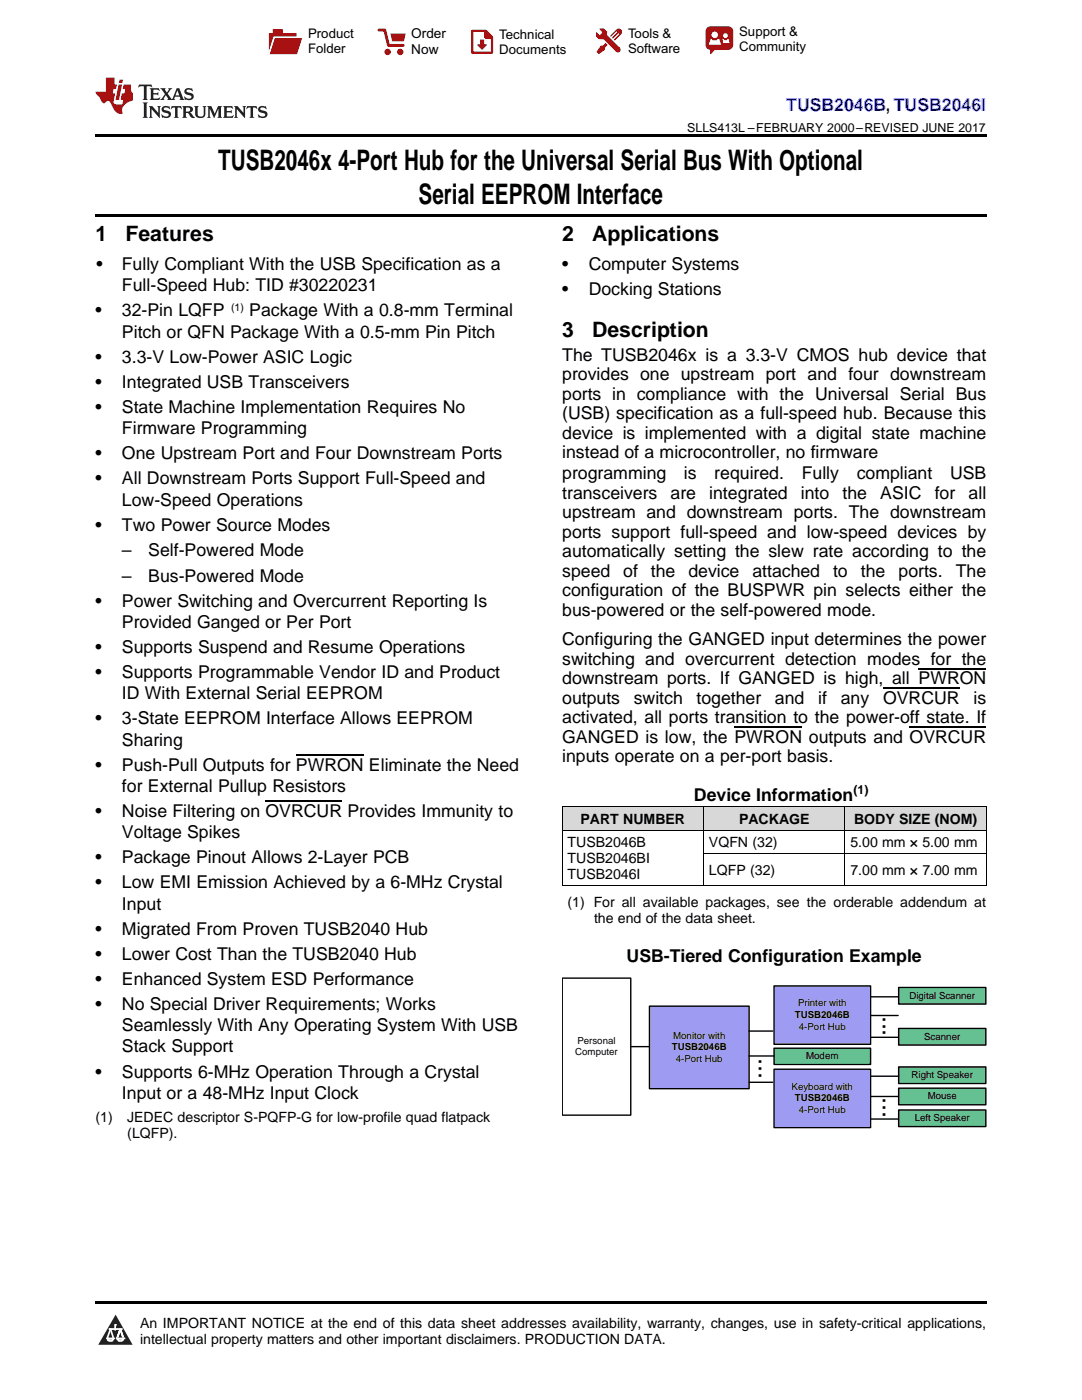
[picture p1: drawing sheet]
<svg xmlns="http://www.w3.org/2000/svg" width="216mm" height="279mm" viewBox="0 0 216 279" stroke-linecap="round" stroke-linejoin="round" font-family="sans-serif">
<defs><g id="words">
<g font-size="5.6">
<text x="43.5" y="33.9">TUSB2046x 4-Port Hub for the Universal Serial Bus With Optional</text>
<text x="83.5" y="40.6">Serial EEPROM Interface</text>
</g>
<g font-size="5">
<text x="176.7" y="206.8" transform="rotate(-90 176.7 206.8)">...</text>
<text x="152" y="215.4" transform="rotate(-90 152 215.4)">...</text>
<text x="176.7" y="223.2" transform="rotate(-90 176.7 223.2)">...</text>
</g>
<g font-size="4.2">
<text x="19" y="48.2">1</text>
<text x="25" y="48.2">Features</text>
<text x="112.2" y="48.2">2</text>
<text x="118.2" y="48.2">Applications</text>
<text x="112.2" y="67.3">3</text>
<text x="118.2" y="67.3">Description</text>
</g>
<text font-size="3.5" fill="#00f" x="156.9" y="22.2">TUSB2046B, TUSB2046I</text>
<g font-size="3.5">
<text x="19.2" y="53.9">•</text>
<text x="24.3" y="53.9">Fully Compliant With the USB Specification as a</text>
<text x="112.2" y="53.9">•</text>
<text x="117.5" y="53.9">Computer Systems</text>
<text x="24.3" y="58.1">Full-Speed Hub: TID #30220231</text>
<text x="112.2" y="58.9">•</text>
<text x="117.5" y="58.9">Docking Stations</text>
<text x="19" y="63.1">•</text>
<text x="24.3" y="63.1">32-Pin LQFP</text>
<text x="49.7" y="63.1">Package With a 0.8-mm Terminal</text>
<text x="24.3" y="67.4">Pitch or QFN Package With a 0.5-mm Pin Pitch</text>
<text x="19" y="72.4">•</text>
<text x="19" y="77.4">•</text>
<text x="24.3" y="72.4">3.3-V Low-Power ASIC Logic</text>
<text x="24.3" y="77.4">Integrated USB Transceivers</text>
<text x="112.2" y="72">The TUSB2046x is a 3.3-V CMOS hub device that</text>
<text x="112.2" y="75.9">provides one upstream port and four downstream</text>
<text x="19" y="82.4">•</text>
<text x="24.3" y="82.4">State Machine Implementation Requires No</text>
<text x="112.2" y="79.8">ports in compliance with the Universal Serial Bus</text>
<text x="112.2" y="83.6">(USB) specification as a full-speed hub. Because this</text>
<text x="24.3" y="86.6">Firmware Programming</text>
<text x="112.2" y="87.5">device is implemented with a digital state machine</text>
<text x="19" y="91.7">•</text>
<text x="24.3" y="91.7">One Upstream Port and Four Downstream Ports</text>
<text x="112.2" y="91.4">instead of a microcontroller, no firmware</text>
<text x="112.2" y="95.7">programming</text>
<text x="136.5" y="95.7">is</text>
<text x="142.5" y="95.7">required.</text>
<text x="160" y="95.7">Fully</text>
<text x="170.9" y="95.7">compliant</text>
<text x="189.6" y="95.7">USB</text>
<text x="19" y="96.7">•</text>
<text x="24.3" y="96.7">All Downstream Ports Support Full-Speed and</text>
<text x="24.3" y="100.9">Low-Speed Operations</text>
<text x="112.2" y="99.6">transceivers</text>
<text x="133.8" y="99.6">are</text>
<text x="141.5" y="99.6">integrated</text>
<text x="159.8" y="99.6">into</text>
<text x="168.1" y="99.6">the</text>
<text x="175.6" y="99.6">ASIC</text>
<text x="186.5" y="99.6">for</text>
<text x="193.3" y="99.6">all</text>
<text x="19" y="105.9">•</text>
<text x="24.3" y="105.9">Two Power Source Modes</text>
<text x="112.2" y="103.4">upstream and downstream ports. The downstream</text>
<text x="112.2" y="107.3">ports support full-speed and low-speed devices by</text>
<text x="24.3" y="111">–</text>
<text x="29.6" y="111">Self-Powered Mode</text>
<text x="112.2" y="111.2">automatically setting the slew rate according to the</text>
<text x="24.3" y="116.1">–</text>
<text x="29.6" y="116.1">Bus-Powered Mode</text>
<text x="112.2" y="115.1">speed</text>
<text x="112.2" y="119">configuration of the BUSPWR pin selects either the</text>
<text x="124.4" y="115.1">of</text>
<text x="129.9" y="115.1">the</text>
<text x="137.4" y="115.1">device</text>
<text x="150.1" y="115.1">attached</text>
<text x="166.2" y="115.1">to</text>
<text x="171.8" y="115.1">the</text>
<text x="179.3" y="115.1">ports.</text>
<text x="190.7" y="115.1">The</text>
<text x="19" y="121.1">•</text>
<text x="24.3" y="121.1">Power Switching and Overcurrent Reporting Is</text>
<text x="24.3" y="125.3">Provided Ganged or Per Port</text>
<text x="112.2" y="122.8">bus-powered or the self-powered mode.</text>
<text x="19" y="130.3">•</text>
<text x="24.3" y="130.3">Supports Suspend and Resume Operations</text>
<text x="112.2" y="128.8">Configuring the GANGED input determines the power</text>
<text x="19" y="135.3">•</text>
<text x="24.3" y="135.3">Supports Programmable Vendor ID and Product</text>
<text x="112.2" y="132.7">switching and overcurrent detection modes for the</text>
<text x="112.2" y="136.6">downstream ports. If GANGED is high, all PWRON</text>
<text x="24.3" y="139.6">ID With External Serial EEPROM</text>
<text x="112.2" y="140.4">outputs</text>
<text x="126.5" y="140.4">switch</text>
<text x="139" y="140.4">together</text>
<text x="154.6" y="140.4">and</text>
<text x="163.3" y="140.4">if</text>
<text x="167.8" y="140.4">any</text>
<text x="176.2" y="140.4">OVRCUR</text>
<text x="194.2" y="140.4">is</text>
<text x="19" y="144.6">•</text>
<text x="24.3" y="144.6">3-State EEPROM Interface Allows EEPROM</text>
<text x="24.3" y="148.8">Sharing</text>
<text x="112.2" y="144.3">activated, all ports transition to the power-off state. If</text>
<text x="112.2" y="148.2">GANGED is low, the PWRON outputs and OVRCUR</text>
<text x="19" y="153.8">•</text>
<text x="24.3" y="153.8">Push-Pull Outputs for PWRON Eliminate the Need</text>
<text x="112.2" y="152.1">inputs operate on a per-port basis.</text>
<text x="24.3" y="158">for External Pullup Resistors</text>
<text x="138.5" y="159.8">Device Information</text>
<text x="19" y="163.1">•</text>
<text x="24.3" y="163.1">Noise Filtering on OVRCUR Provides Immunity to</text>
<text x="24.3" y="167.3">Voltage Spikes</text>
<text x="19" y="172.3">•</text>
<text x="24.3" y="172.3">Package Pinout Allows 2-Layer PCB</text>
<text x="19" y="177.3">•</text>
<text x="24.3" y="177.3">Low EMI Emission Achieved by a 6-MHz Crystal</text>
<text x="24.3" y="181.5">Input</text>
<text x="19" y="186.5">•</text>
<text x="19" y="191.6">•</text>
<text x="24.3" y="186.5">Migrated From Proven TUSB2040 Hub</text>
<text x="24.3" y="191.6">Lower Cost Than the TUSB2040 Hub</text>
<text x="125" y="191.9">USB-Tiered Configuration Example</text>
<text x="19" y="196.6">•</text>
<text x="24.3" y="196.6">Enhanced System ESD Performance</text>
<text x="19" y="201.6">•</text>
<text x="24.3" y="201.6">No Special Driver Requirements; Works</text>
<text x="24.3" y="205.8">Seamlessly With Any Operating System With USB</text>
<text x="19" y="215.1">•</text>
<text x="24.3" y="210">Stack Support</text>
<text x="24.3" y="215.1">Supports 6-MHz Operation Through a Crystal</text>
<text x="24.3" y="219.3">Input or a 48-MHz Input Clock</text>
</g>
<g font-size="2.8">
<text x="115.8" y="164.5">PART NUMBER</text>
<text x="147.5" y="164.5">PACKAGE</text>
<text x="170.4" y="164.5">BODY SIZE (NOM)</text>
<text x="113.2" y="169.1">TUSB2046B</text>
<text x="113.2" y="172.3">TUSB2046BI</text>
<text x="141.5" y="169.1">VQFN (32)</text>
<text x="169.7" y="169.1">5.00 mm × 5.00 mm</text>
<text x="113.2" y="175.5">TUSB2046I</text>
<text x="141.5" y="174.6">LQFP (32)</text>
<text x="169.7" y="174.6">7.00 mm × 7.00 mm</text>
<text x="113.2" y="181">(1) For all available packages, see the orderable addendum at</text>
<text x="118.5" y="184.1">the end of the data sheet.</text>
<text x="19" y="223.9">(1)</text>
<text x="25.4" y="223.9">JEDEC descriptor S-PQFP-G for low-profile quad flatpack</text>
<text x="25.4" y="227">(LQFP).</text>
<text x="27.9" y="265">An IMPORTANT NOTICE at the end of this data sheet addresses availability, warranty, changes, use in safety-critical applications,</text>
<text x="27.9" y="268.2">intellectual property matters and other important disclaimers. PRODUCTION DATA.</text>
</g>
<g font-size="2.7">
<text x="82.1" y="7.7">Order</text>
<text x="82.1" y="10.7">Now</text>
</g>
<g font-size="2.6">
<text x="61.5" y="7.6">Product</text>
<text x="61.5" y="10.6">Folder</text>
<text x="99.6" y="7.8">Technical</text>
<text x="99.6" y="10.8">Documents</text>
<text x="125.3" y="7.6">Tools &amp;</text>
<text x="125.3" y="10.6">Software</text>
<text x="147.5" y="7.2">Support &amp;</text>
<text x="147.5" y="10.2">Community</text>
</g>
<g font-size="2.5">
<text x="137.1" y="26.3">SLLS413L –FEBRUARY 2000–REVISED JUNE 2017</text>
<text x="170.3" y="158.4">(1)</text>
</g>
<text font-size="2.1" x="46.1" y="62">(1)</text>
<g font-size="1.9">
<text x="158.6" y="203.2">TUSB2046B</text>
<text x="159.2" y="200.8">Printer with</text>
<text x="181.5" y="199.3">Digital Scanner</text>
<text x="115.2" y="208.3">Personal</text>
<text x="134.1" y="209.6">TUSB2046B</text>
<text x="134.3" y="207.3">Monitor with</text>
<text x="159.4" y="205.5">4-Port Hub</text>
<text x="184.4" y="207.5">Scanner</text>
<text x="114.8" y="210.6">Computer</text>
<text x="134.9" y="211.9">4-Port Hub</text>
<text x="160.9" y="211.4">Modem</text>
<text x="181.9" y="215.2">Right Speaker</text>
<text x="158" y="217.5">Keyboard with</text>
<text x="158.6" y="219.8">TUSB2046B</text>
<text x="185.1" y="219.4">Mouse</text>
<text x="159.4" y="222.1">4-Port Hub</text>
<text x="182.5" y="223.8">Left Speaker</text>
</g>
</g></defs>
<g fill="#d8d8d8">
<path d="M112.2 161.1h28.2v4.6h-28.2z"/>
<path d="M140.4 161.1h28.2v4.6h-28.2z"/>
<path d="M168.6 161.1h28.2v4.6h-28.2z"/>
</g>
<path d="M23.1 262.4l3.4 6h-6.9z" fill="#231f20"/>
<path d="M21.4 267.1h1.2l-.3 .5h-.3a.55 .55 0 0 1-.6-.5z" fill-rule="evenodd" fill="#fff"/>
<path d="M21.4 267.1h1.2l-.3 .5h-.3a.55 .55 0 0 1-.6-.5z" fill="none" stroke="#231f20" stroke-width=".34"/>
<path d="M21.4 267.1l1.2 .1-.3 .4h-.5z" fill="none" stroke="#fff" stroke-width=".34"/>
<path d="M23 265.3h.1" fill="none" stroke="#fff" stroke-width=".34"/>
<path d="M23 264.4v.9z" fill="#fff"/>
<path d="M23 264.4v.9z" fill="none" stroke="#fff" stroke-width=".34"/>
<circle cx="23" cy="264.4" r=".17" fill="#fff"/>
<path d="M21.9 265.2h.1" fill="none" stroke="#fff" stroke-width=".34"/>
<path d="M21.9 265.2h2.3z" fill="#fff"/>
<path d="M21.9 265.2h2.3z" fill="none" stroke="#fff" stroke-width=".34"/>
<circle cx="24.2" cy="265.2" r=".17" fill="#fff"/>
<path d="M23.3 267.1h.1" fill="none" stroke="#fff" stroke-width=".34"/>
<path d="M24 265.2l-.7 1.9z" fill="#fff"/>
<path d="M24 265.2l-.7 1.9z" fill="none" stroke="#fff" stroke-width=".34"/>
<path d="M24 265.2l.7 1.9z" fill="#fff"/>
<path d="M24 265.2l.7 1.9z" fill="none" stroke="#fff" stroke-width=".34"/>
<path d="M24.6 267.1h.1" fill="none" stroke="#fff" stroke-width=".34"/>
<circle cx="21.4" cy="267.1" r=".17" fill="#fff"/>
<path d="M22.1 265.2l-.7 1.9z" fill="#fff"/>
<path d="M22.1 265.2l-.7 1.9z" fill="none" stroke="#fff" stroke-width=".34"/>
<path d="M22.1 265.2l.5 1.9z" fill="#fff"/>
<path d="M22.1 265.2l.5 1.9z" fill="none" stroke="#fff" stroke-width=".34"/>
<circle cx="22.6" cy="267.1" r=".17" fill="#fff"/>
<path d="M23.4 267.1h1.3a.65 .65 0 0 1-.7 .5 .65 .65 0 0 1-.6-.5z" fill-rule="evenodd" fill="#fff"/>
<path d="M23.4 267.1h1.3a.65 .65 0 0 1-.7 .5 .65 .65 0 0 1-.6-.5z" fill="none" stroke="#231f20" stroke-width=".34"/>
<path d="M23.4 267.1h1.3l-.4 .5h-.6z" fill="none" stroke="#fff" stroke-width=".34"/>
<path d="M23.3 267.1h.1" fill="none" stroke="#fff" stroke-width=".34"/>
<circle cx="24.7" cy="267.1" r=".17" fill="#fff"/>
<path d="M19 259.7h177.8v.5h-177.8z" fill="#000"/>
<path d="M125.9 208.9h4.7" fill="none" stroke="#000" stroke-width=".28"/>
<path d="M166.3 215.7h3.9M166.3 223.7h3.7" fill="none" stroke="#7f7f7f" stroke-width=".28"/>
<path d="M112.2 195.2h13.7v27.4h-13.7z" fill-rule="evenodd" fill="#fff"/>
<path d="M112.2 195.2h13.7v27.4h-13.7z" fill="none" stroke="#000" stroke-width=".28"/>
<path d="M129.6 200.8h19.9v16.5h-19.9z" fill-rule="evenodd" fill="#9e9cf2"/>
<path d="M129.6 200.8h19.9v16.5h-19.9z" fill="none" stroke="#000" stroke-width=".28"/>
<path d="M154.5 209.2h19.2v3.2h-19.2z" fill-rule="evenodd" fill="#65c192"/>
<path d="M154.5 209.2h19.2v3.2h-19.2z" fill="none" stroke="#000" stroke-width=".28"/>
<path d="M179.3 205.3h17.4v3.3h-17.4z" fill-rule="evenodd" fill="#65c192"/>
<path d="M149.5 205.8h4.7M149.5 210.7h4.9M149.5 216h4.7M179.3 205.3h17.4v3.3h-17.4z" fill="none" stroke="#000" stroke-width=".28"/>
<path d="M179.3 197.1h17.4v3.3h-17.4z" fill-rule="evenodd" fill="#65c192"/>
<path d="M179.3 197.1h17.4v3.3h-17.4z" fill="none" stroke="#000" stroke-width=".28"/>
<path d="M179.3 212.9h17.4v3.3h-17.4z" fill-rule="evenodd" fill="#65c192"/>
<path d="M179.3 212.9h17.4v3.3h-17.4z" fill="none" stroke="#000" stroke-width=".28"/>
<path d="M179.3 217.2h17.4v3.3h-17.4z" fill-rule="evenodd" fill="#65c192"/>
<path d="M179.3 217.2h17.4v3.3h-17.4z" fill="none" stroke="#000" stroke-width=".28"/>
<path d="M179.3 221.5h17.4v3.3h-17.4z" fill-rule="evenodd" fill="#65c192"/>
<path d="M179.3 221.5h17.4v3.3h-17.4z" fill="none" stroke="#000" stroke-width=".28"/>
<path d="M154.5 196.8h19.2v11.6h-19.2z" fill-rule="evenodd" fill="#9e9cf2"/>
<path d="M154.5 196.8h19.2v11.6h-19.2z" fill="none" stroke="#000" stroke-width=".28"/>
<path d="M154.5 213.4h19.2v11.6h-19.2z" fill-rule="evenodd" fill="#9e9cf2"/>
<path d="M173.7 198.9h5.5M154.5 213.4h19.2v11.6h-19.2zM173.7 202.7h5.5M173.7 207h5.5M173.7 218.8h5.5M173.8 214.8h5.5M173.7 223.3h5.5" fill="none" stroke="#000" stroke-width=".28"/>
<path d="M112.2 176.7h84.6M112.2 165.7h84.6M112.2 161h84.6M112.2 161.1v15.6M140.4 161.1v15.6M140.4 170.3h56.4M168.6 161.1v15.6M196.8 161.1v15.6" fill="none" stroke="#000" stroke-width=".2"/>
<path d="M19 26.8h177.8v.6h-177.8zM19 42.7h177.8v.5h-177.8z" fill="#000"/>
<path d="M27.7 16.9l-.1 .6 .6-.3h.5v.2v2.2l-.2 .4h1l-.2-.4v-2.2v-.2h.5l.6 .3-.2-.6zM29.9 17.6l.2 .4v1.6l-.2 .4h1.9l.1-.6a1.09 1.09 0 0 1-1.3 .1v-.6h.6l.4 .2v-.7l-.2 .2h-.8v-.6l.2-.1a1.01 1.01 0 0 1 1 .3l-.1-.6zM32 17.6l.9 1.2-1 1.2h.9l-.2-.3 .5-.7 .5 .7-.3 .3h1.7l-.2-.3 .1-.4h1l.1 .4-.2 .3h1l-.3-.4-.7-2h-.5l-1 2.2-.8-1.1 .9-1.1h-.9l.2 .2-.4 .7-.4-.7 .2-.2zM35.4 18l.4 1h-.8zM37 17.7a.66 .66 0 0 0-.2 .8 .66 .66 0 0 0 .6 .4l.7 .2 .1 .2a.8 .8 0 0 1-.7 .4 .8 .8 0 0 1-.7-.5l.1 .8 .2-.2a.94 .94 0 0 0 1.1 .1 .94 .94 0 0 0 .4-.9 1.48 1.48 0 0 0-1.3-.6v-.4a1.1 1.1 0 0 1 1.2 .2l-.2-.6-.2 .1-.5-.1zM28.5 20.4l.2 .4v2.3l-.2 .4h1l-.2-.4v-2.3l.2-.4zM29.7 21.2l.2 .4v1.5l-.2 .4h.8l-.3-.4 .1-1.3 1.6 1.8v-2l.2-.4h-.7l.2 .2v1.1l-1.2-1.3zM32.5 21.3a.66 .66 0 0 0-.2 .8 .66 .66 0 0 0 .6 .4l.6 .2 .2 .2a.8 .8 0 0 1-.8 .4 .8 .8 0 0 1-.7-.5l.2 .7 .2-.1a.94 .94 0 0 0 1 .1 .94 .94 0 0 0 .5-1 1.47 1.47 0 0 0-1.3-.6l-.1-.3a1.1 1.1 0 0 1 1.3 .2l-.2-.6-.2 .1-.5-.2zM34.3 21.2l-.2 .6a.64 .64 0 0 1 .8-.3v1.6l-.2 .4h1l-.3-.4 .1-1.6a.66 .66 0 0 1 .8 .3l-.2-.6zM36.3 21.2l.3 .4v1.5l-.3 .4h1l-.2-.2v-.7h.5l.1 .1a.8 .8 0 0 0 1.2 .7l-1-1a.62 .62 0 0 0 .6-.5 .62 .62 0 0 0-.6-.7zM37.1 21.5h.1a.48 .48 0 0 1 .6 0 .48 .48 0 0 1 .1 .6l-.2 .1-.6 .1zM38.7 21.2l.2 .2a2.29 2.29 0 0 0 .4 2 1.05 1.05 0 0 0 1.7-.7v-1.3l.2-.2h-.8l.2 .4v1.1a.61 .61 0 0 1-.6 .6 .61 .61 0 0 1-.6-.6v-1.1l.3-.4zM41.3 21.2l.3 .4v1.5l-.3 .4h.8l-.2-.4v-1.4l.8 1.9 .9-1.9v1.4l-.2 .4h.9l-.2-.4v-1.5l.2-.4h-.8l-.7 1.5-.6-1.5zM44.5 21.2l.2 .4v1.5l-.2 .4h1.9l.2-.6a1.1 1.1 0 0 1-1.4 .2v-.7h.6l.4 .2v-.6l-.2 .1-.8 .1v-.6l.2-.1a1.02 1.02 0 0 1 1.1 .2l-.2-.5zM46.7 21.2l.2 .4v1.5l-.2 .4h.8l-.3-.4 .1-1.3 1.6 1.8v-2l.2-.4h-.7l.2 .2v1.1l-1.2-1.3zM49.3 21.2l-.1 .6a.64 .64 0 0 1 .8-.3v1.6l-.3 .4h1l-.2-.4v-1.6a.66 .66 0 0 1 .8 .3l-.1-.6zM51.7 21.3a.66 .66 0 0 0-.2 .7 .66 .66 0 0 0 .7 .5l.6 .2 .1 .2a.8 .8 0 0 1-.7 .4 .8 .8 0 0 1-.7-.5l.1 .7 .2-.1a.94 .94 0 0 0 1.1 .1 .94 .94 0 0 0 .4-1 1.48 1.48 0 0 0-1.2-.6l-.1-.3a1.1 1.1 0 0 1 1.2 .2l-.2-.6-.1 .1-.6-.2z" fill="#231f20"/>
<path d="M21.1 15.5v2.8h-2v.4l.9 .9a.96 .96 0 0 0 1 1 .59 .59 0 0 1 .5-.4 .59 .59 0 0 1 .5 .3l.4 .8a1.61 1.61 0 0 0 2.1 1.3 1.63 1.63 0 0 1 1.1-2.2l.9-.3v-1.5a1.6 1.6 0 0 1-.4-1.7h-1.4l-.2 .9h.5l-.2 .8h-.5l-.2 1v.3h.5l-.2 .9h-.7a.74 .74 0 0 1-1-.6l.3-1.6h-.5l.2-.8h.5l.1-.9h-.4v-1.4zM23.7 16.9l-.7 3h.8l.6-3zM23.8 15.9l-.1 .7h.7l.2-.7z" fill="#ee1d23"/>
<g fill="#d60000">
<path d="M54.4 5.8h2v.8h2.8v4.2h-5.5v-4.2h.7z" fill-rule="evenodd"/>
<path d="M54.7 7.5h5.6l-1 3.3h-5.6z" fill-rule="evenodd"/>
</g>
<path d="M54.6 7.4h5.8l-.1 .1h-5.5l-1.1 3.3z" fill-rule="evenodd" fill="#fff"/>
<path d="M54.6 7.4h5.8l-.1 .1h-5.5l-1.1 3.3z" fill="none" stroke="#fff" stroke-width=".2"/>
<path d="M75.6 6h1.2l.7 3.1h3" fill="none" stroke="#d60000" stroke-width=".56"/>
<g fill="#d60000">
<path d="M77.9 6.7h3.1l-.4 1.5h-2.3z" fill-rule="evenodd"/>
<circle cx="77.3" cy="10.4" r=".64"/>
<circle cx="79.9" cy="10.4" r=".64"/>
</g>
<path d="M94.2 6.2h2.7l1.3 1.2v3.1h-4z" fill="none" stroke="#d60000" stroke-width=".44"/>
<g fill="#d60000">
<path d="M95.8 7.9h.8v1h.6l-1 1.1-1-1v-.1h.6z" fill-rule="evenodd"/>
<path d="M96.6 6.2h.3l1.3 1.2v.4h-1.3l-.3-.4z" fill-rule="evenodd"/>
<path d="M119.6 5.7h.9l.6 .6 .1 .7 2.5 2.5-.8 .8-2.3-2.3-1.1-.2-.6-.6v-.8l.7 .6 .5-.4v-.2l-.4-.5z" fill-rule="evenodd"/>
<path d="M119.9 9.1h.4l.5-.5 .4 .4-.5 .5v.4l-1.2 .9-.5-.5z" fill-rule="evenodd"/>
<path d="M123 5.9a.67 .67 0 0 1 .9 0 .67 .67 0 0 1 0 .9z" fill-rule="evenodd"/>
<path d="M123 5.9l.9 .9-1.2 1.2h-.2l.1-.2 .9-.9 .1-.2h-.3l-.9 1h-.2v-.2l.9-1 .1-.2h-.3l-.9 1h-.2v-.2z" fill-rule="evenodd"/>
<circle cx="123.3" cy="9.9" r=".54"/>
</g>
<path d="M121.1 6.3l-.1 .7" fill="none" stroke="#d60000" stroke-width=".2"/>
<g fill="#d60000">
<path d="M141.1 5.5l.6-.2h3.6a.95 .95 0 0 1 1 .9v2.8a.95 .95 0 0 1-1 .9h-3.6a.95 .95 0 0 1-.9-.9v-2.8z" fill-rule="evenodd"/>
<path d="M141.7 9.9h.9l-.7 .9h-.2z" fill-rule="evenodd"/>
</g>
<g fill="#fff">
<path d="M144.3 8.6h1.3z"/>
<path d="M141.8 7.8h.3l.1 .2h.8l.2-.2h.3l.4 1.1h-2.5z" fill-rule="evenodd"/>
<path d="M144.2 7.8h.2l.2 .2h.4l.2-.2h.2l.2 .8h-1.3z" fill-rule="evenodd"/>
<circle cx="142.6" cy="6.9" r=".65"/>
<circle cx="144.8" cy="7.1" r=".48"/>
</g>
<path d="M176.2 137.3h15.3M183.3 133.4h13.5M53 159.9h15.3M59.1 150.7h13.5M146.5 145.1h13.6M181.5 145.1h15.3" fill="none" stroke="#000" stroke-width=".25"/>
<use href="#words"/>
</svg>
